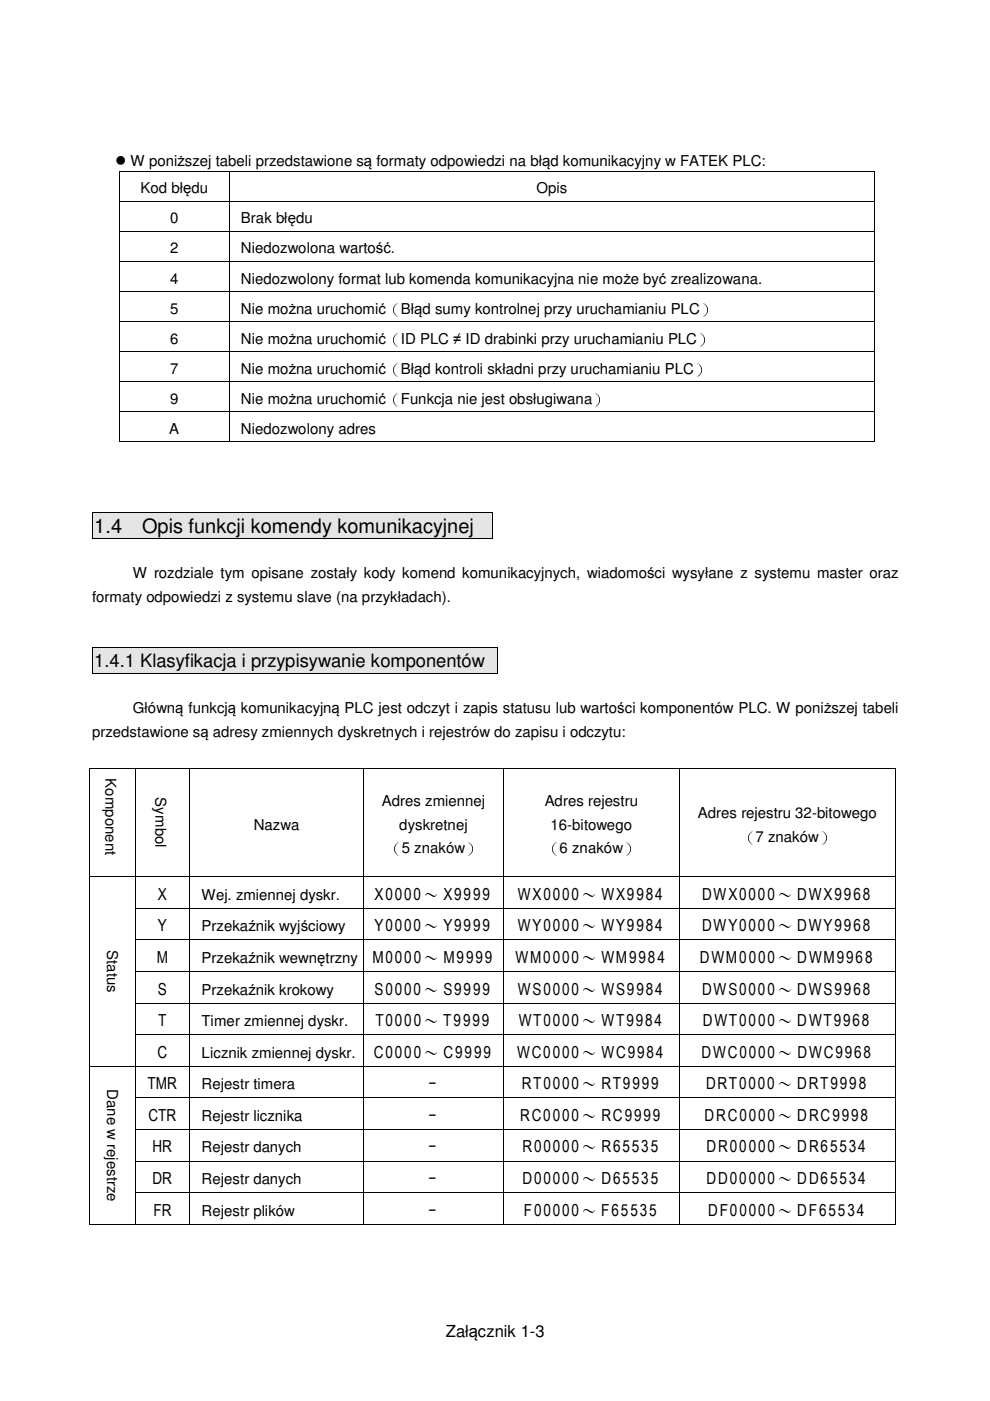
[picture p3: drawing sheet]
<svg xmlns="http://www.w3.org/2000/svg" width="210mm" height="297mm" viewBox="0 0 210 297" stroke-linecap="round" stroke-linejoin="round" font-family="sans-serif">
<defs><g id="words">
<g font-size="4.2">
<text x="24.3" y="35.3">●</text>
<text x="20" y="112.9">1.4</text>
<text x="30.1" y="112.9">Opis funkcji komendy komunikacyjnej</text>
</g>
<text font-size="3.9" x="20" y="141.5">1.4.1 Klasyfikacja i przypisywanie komponentów</text>
<g font-size="3.5">
<text x="33.4" y="190.8">X</text>
<text x="79.4" y="190.8">X0000～ X9999</text>
<text x="109.8" y="190.8">WX0000～ WX9984</text>
<text x="148.8" y="190.8">DWX0000～ DWX9968</text>
<text x="33.4" y="197.4">Y</text>
<text x="79.4" y="197.4">Y0000～ Y9999</text>
<text x="109.8" y="197.4">WY0000～ WY9984</text>
<text x="148.8" y="197.4">DWY0000～ DWY9968</text>
<text x="33.2" y="204.1">M</text>
<text x="79" y="204.1">M0000～ M9999</text>
<text x="109.3" y="204.1">WM0000～ WM9984</text>
<text x="148.4" y="204.1">DWM0000～ DWM9968</text>
<text x="33.4" y="210.9">S</text>
<text x="79.4" y="210.9">S0000～ S9999</text>
<text x="109.8" y="210.9">WS0000～ WS9984</text>
<text x="148.8" y="210.9">DWS0000～ DWS9968</text>
<text x="33.5" y="217.6">T</text>
<text x="79.6" y="217.6">T0000～ T9999</text>
<text x="110" y="217.6">WT0000～ WT9984</text>
<text x="149" y="217.6">DWT0000～ DWT9968</text>
<text x="33.4" y="224.2">C</text>
<text x="79.3" y="224.2">C0000～ C9999</text>
<text x="109.6" y="224.2">WC0000～ WC9984</text>
<text x="148.7" y="224.2">DWC0000～ DWC9968</text>
<text x="31.3" y="231">TMR</text>
<text x="90.8" y="231">−</text>
<text x="110.7" y="231">RT0000～ RT9999</text>
<text x="149.7" y="231">DRT0000～ DRT9998</text>
<text x="31.5" y="237.7">CTR</text>
<text x="90.8" y="237.7">−</text>
<text x="110.3" y="237.7">RC0000～ RC9999</text>
<text x="149.4" y="237.7">DRC0000～ DRC9998</text>
<text x="32.3" y="244.3">HR</text>
<text x="90.8" y="244.3">−</text>
<text x="110.8" y="244.3">R00000～ R65535</text>
<text x="149.8" y="244.3">DR00000～ DR65534</text>
<text x="32.3" y="251.1">DR</text>
<text x="90.8" y="251.1">−</text>
<text x="110.8" y="251.1">D00000～ D65535</text>
<text x="149.8" y="251.1">DD00000～ DD65534</text>
<text x="32.5" y="257.8">FR</text>
<text x="90.8" y="257.8">−</text>
<text x="111.1" y="257.8">F00000～ F65535</text>
<text x="150.2" y="257.8">DF00000～ DF65534</text>
<text x="94.5" y="283.5">Załącznik 1-3</text>
</g>
<g font-size="3.2">
<text x="27.7" y="35.3">W poniższej tabeli przedstawione są formaty odpowiedzi na błąd komunikacyjny w FATEK PLC:</text>
<text x="29.8" y="41">Kod błędu</text>
<text x="113.7" y="41">Opis</text>
<text x="36.1" y="47.4">0</text>
<text x="51.1" y="47.4">Brak błędu</text>
<text x="36.1" y="53.7">2</text>
<text x="51.1" y="53.7">Niedozwolona wartość.</text>
<text x="36.1" y="60.2">4</text>
<text x="51.1" y="60.2">Niedozwolony format lub komenda komunikacyjna nie może być zrealizowana.</text>
<text x="36.1" y="66.5">5</text>
<text x="51.1" y="66.5">Nie można uruchomić（Błąd sumy kontrolnej przy uruchamianiu PLC）</text>
<text x="36.1" y="72.9">6</text>
<text x="51.1" y="72.9">Nie można uruchomić（ID PLC ≠ ID drabinki przy uruchamianiu PLC）</text>
<text x="36.1" y="79.2">7</text>
<text x="51.1" y="79.2">Nie można uruchomić（Błąd kontroli składni przy uruchamianiu PLC）</text>
<text x="36.1" y="85.6">9</text>
<text x="51.1" y="85.6">Nie można uruchomić（Funkcja nie jest obsługiwana）</text>
<text x="35.9" y="91.9">A</text>
<text x="51.1" y="91.9">Niedozwolony adres</text>
<text x="28.2" y="122.6">W rozdziale tym opisane zostały kody komend komunikacyjnych, wiadomości wysyłane z systemu master oraz</text>
<text x="19.5" y="127.6">formaty odpowiedzi z systemu slave (na przykładach).</text>
<text x="28.2" y="151.2">Główną funkcją komunikacyjną PLC jest odczyt i zapis statusu lub wartości komponentów PLC. W poniższej tabeli</text>
<text x="19.5" y="156.2">przedstawione są adresy zmiennych dyskretnych i rejestrów do zapisu i odczytu:</text>
<text x="22.4" y="165" transform="rotate(90 22.4 165)">Komponent</text>
<text x="32.9" y="169.1" transform="rotate(90 32.9 169.1)">Symbol</text>
<text x="80.9" y="170.9">Adres zmiennej</text>
<text x="115.5" y="170.9">Adres rejestru</text>
<text x="148" y="173.4">Adres rejestru 32-bitowego</text>
<text x="53.8" y="175.9">Nazwa</text>
<text x="84.7" y="175.9">dyskretnej</text>
<text x="116.7" y="175.9">16-bitowego</text>
<text x="157" y="178.4">（7 znaków）</text>
<text x="82" y="180.9">（5 znaków）</text>
<text x="115.5" y="180.9">（6 znaków）</text>
<text x="42.8" y="190.8">Wej. zmiennej dyskr.</text>
<text x="42.8" y="197.4">Przekaźnik wyjściowy</text>
<text x="22.7" y="201.5" transform="rotate(90 22.7 201.5)">Status</text>
<text x="42.8" y="204.1">Przekaźnik wewnętrzny</text>
<text x="42.8" y="210.9">Przekaźnik krokowy</text>
<text x="42.8" y="217.6">Timer zmiennej dyskr.</text>
<text x="42.8" y="224.2">Licznik zmiennej dyskr.</text>
<text x="22.7" y="230.9" transform="rotate(90 22.7 230.9)">Dane w rejestrze</text>
<text x="42.8" y="231">Rejestr timera</text>
<text x="42.8" y="237.7">Rejestr licznika</text>
<text x="42.8" y="244.3">Rejestr danych</text>
<text x="42.8" y="251.1">Rejestr danych</text>
<text x="42.8" y="257.8">Rejestr plików</text>
</g>
</g></defs>
<g fill="#000">
<path d="M25.3 36.3h.1v.1h-.1zM48.6 36.3h.1v.1h-.1zM185.3 36.3h.2v.1h-.2zM25.3 42.6h.1v.2h-.1zM25.3 49h.1v.1h-.1zM25.3 55.3h.1v.2h-.1zM48.6 42.6h.1v.2h-.1zM48.6 49h.1v.1h-.1zM48.6 55.3h.1v.2h-.1zM185.3 42.6h.2v.2h-.2zM185.3 49h.2v.1h-.2zM185.3 55.3h.2v.2h-.2z"/>
<path d="M25.3 61.8h.1v.2h-.1zM25.3 68.2h.1v.1h-.1zM25.3 74.5h.1v.2h-.1zM48.6 61.8h.1v.2h-.1zM48.6 68.2h.1v.1h-.1zM48.6 74.5h.1v.2h-.1zM185.3 61.8h.2v.2h-.2zM185.3 68.2h.2v.1h-.2zM185.3 74.5h.2v.2h-.2zM25.3 80.9h.1v.1h-.1zM25.3 87.2h.1v.2h-.1zM25.3 93.6h.1v.1h-.1z"/>
<path d="M48.6 80.9h.1v.1h-.1zM48.6 87.2h.1v.2h-.1zM48.6 93.6h.1v.1h-.1zM185.3 80.9h.2v.1h-.2zM185.3 87.2h.2v.2h-.2zM185.3 93.6h.2v.1h-.2z"/>
</g>
<g fill="none" stroke="#000" stroke-width=".21">
<path d="M25.4 36.4v6.2M25.4 36.4h23.2M48.6 36.4v6.2M48.7 36.4h136.6M185.4 36.4v6.2M25.4 42.8v6.2M25.4 49.1v6.2M25.4 55.5v6.3M25.4 42.7h23.2M25.4 49.1h23.2M25.4 55.4h23.2M48.6 42.8v6.2"/>
<path d="M48.6 49.1v6.2M48.6 55.5v6.3M48.7 42.7h136.6M48.7 49.1h136.6M48.7 55.4h136.6M185.4 42.8v6.2M185.4 49.1v6.2M185.4 55.5v6.3M25.4 62v6.2M25.4 68.3v6.2M25.4 74.7v6.2M25.4 61.9h23.2"/>
<path d="M25.4 68.2h23.2M25.4 74.6h23.2M48.6 62v6.2M48.6 68.3v6.2M48.6 74.7v6.2M48.7 61.9h136.6M48.7 68.2h136.6M48.7 74.6h136.6M185.4 62v6.2M185.4 68.3v6.2M185.4 74.7v6.2M25.4 81v6.2"/>
<path d="M25.4 87.4v6.2M25.4 80.9h23.2M25.4 87.3h23.2M25.4 93.6h23.2M48.6 81v6.2M48.6 87.4v6.2M48.7 80.9h136.6M48.7 87.3h136.6M48.7 93.6h136.6M185.4 81v6.2M185.4 87.4v6.2"/>
</g>
<g fill="#e5e5e5">
<path d="M19.6 108.7h84.8v5.5h-84.8z"/>
<path d="M20 108.9h84v5.1h-84z"/>
</g>
<path d="M19.4 108.5h.2v.2h-.2zM19.4 114.2h.2v.1h-.2zM104.4 108.5h.2v.2h-.2zM104.4 114.2h.2v.1h-.2z" fill="#000"/>
<path d="M19.5 108.7v5.5M19.6 108.6h84.8M19.6 114.3h84.8M104.5 108.7v5.5" fill="none" stroke="#000" stroke-width=".21"/>
<g fill="#e5e5e5">
<path d="M19.6 137.3h85.8v5.4h-85.8z"/>
<path d="M20 137.5h85v5h-85z"/>
</g>
<g fill="#000">
<path d="M19.4 137.1h.2v.2h-.2zM105.4 137.1h.2v.2h-.2zM19.4 142.7h.2v.2h-.2zM105.4 142.7h.2v.2h-.2zM18.9 162.9h.2v.1h-.2zM28.6 162.9h.1v.1h-.1zM40.2 162.9h.1v.1h-.1zM77 162.9h.1v.1h-.1zM106.8 162.9h.1v.1h-.1zM143.9 162.9h.2v.1h-.2zM189.8 162.9h.2v.1h-.2zM18.9 185.8h.2v.2h-.2z"/>
<path d="M18.9 192.5h.2v.2h-.2zM18.9 199.2h.2v.1h-.2zM28.6 185.8h.1v.2h-.1zM28.6 192.5h.1v.2h-.1zM28.6 199.2h.1v.1h-.1zM40.2 185.8h.1v.2h-.1zM40.2 192.5h.1v.2h-.1zM40.2 199.2h.1v.1h-.1zM77 185.8h.1v.2h-.1zM77 192.5h.1v.2h-.1zM77 199.2h.1v.1h-.1zM106.8 185.8h.1v.2h-.1z"/>
<path d="M106.8 192.5h.1v.2h-.1zM106.8 199.2h.1v.1h-.1zM143.9 185.8h.2v.2h-.2zM143.9 192.5h.2v.2h-.2zM143.9 199.2h.2v.1h-.2zM189.8 185.8h.2v.2h-.2zM189.8 192.5h.2v.2h-.2zM189.8 199.2h.2v.1h-.2zM18.9 205.9h.2v.2h-.2zM18.9 212.6h.2v.2h-.2zM18.9 219.3h.2v.2h-.2zM28.6 205.9h.1v.2h-.1z"/>
<path d="M28.6 212.6h.1v.2h-.1zM28.6 219.3h.1v.2h-.1zM40.2 205.9h.1v.2h-.1zM40.2 212.6h.1v.2h-.1zM40.2 219.3h.1v.2h-.1zM77 205.9h.1v.2h-.1zM77 212.6h.1v.2h-.1zM77 219.3h.1v.2h-.1zM106.8 205.9h.1v.2h-.1zM106.8 212.6h.1v.2h-.1zM106.8 219.3h.1v.2h-.1zM143.9 205.9h.2v.2h-.2z"/>
<path d="M143.9 212.6h.2v.2h-.2zM143.9 219.3h.2v.2h-.2zM189.8 205.9h.2v.2h-.2zM189.8 212.6h.2v.2h-.2zM189.8 219.3h.2v.2h-.2zM18.9 226h.2v.2h-.2zM18.9 232.7h.2v.2h-.2zM18.9 239.4h.2v.2h-.2zM28.6 226h.1v.2h-.1zM28.6 232.7h.1v.2h-.1zM28.6 239.4h.1v.2h-.1zM40.2 226h.1v.2h-.1z"/>
<path d="M40.2 232.7h.1v.2h-.1zM40.2 239.4h.1v.2h-.1zM77 226h.1v.2h-.1zM77 232.7h.1v.2h-.1zM77 239.4h.1v.2h-.1zM106.8 226h.1v.2h-.1zM106.8 232.7h.1v.2h-.1zM106.8 239.4h.1v.2h-.1zM143.9 226h.2v.2h-.2zM143.9 232.7h.2v.2h-.2zM143.9 239.4h.2v.2h-.2zM189.8 226h.2v.2h-.2z"/>
<path d="M189.8 232.7h.2v.2h-.2zM189.8 239.4h.2v.2h-.2zM18.9 246.1h.2v.2h-.2zM18.9 252.8h.2v.2h-.2zM18.9 259.5h.2v.2h-.2zM28.6 246.1h.1v.2h-.1zM28.6 252.8h.1v.2h-.1zM28.6 259.5h.1v.2h-.1zM40.2 246.1h.1v.2h-.1zM40.2 252.8h.1v.2h-.1zM40.2 259.5h.1v.2h-.1zM77 246.1h.1v.2h-.1z"/>
<path d="M77 252.8h.1v.2h-.1zM77 259.5h.1v.2h-.1zM106.8 246.1h.1v.2h-.1zM106.8 252.8h.1v.2h-.1zM106.8 259.5h.1v.2h-.1zM143.9 246.1h.2v.2h-.2zM143.9 252.8h.2v.2h-.2zM143.9 259.5h.2v.2h-.2zM189.8 246.1h.2v.2h-.2zM189.8 252.8h.2v.2h-.2zM189.8 259.5h.2v.2h-.2z"/>
</g>
<g fill="none" stroke="#000" stroke-width=".21">
<path d="M19.5 137.3v5.4M19.6 137.2h85.8M105.5 137.3v5.4M19.6 142.8h85.8M19 163v22.8M19.1 162.9h9.5M28.7 163v22.8M28.7 162.9h11.5M40.3 163v22.8M40.3 162.9h36.7M77 163v22.8M77.1 162.9h29.7"/>
<path d="M106.8 163v22.8M106.9 162.9h37M144 163v22.8M144.1 162.9h45.7M189.9 163v22.8M19 186v6.5M19 192.7v6.5M19 199.3v6.6M19.1 185.9h9.5M28.7 186v6.5M28.7 192.7v6.5M28.7 199.3v6.6"/>
<path d="M28.7 185.9h11.5M28.7 192.6h11.5M28.7 199.3h11.5M40.3 186v6.5M40.3 192.7v6.5M40.3 199.3v6.6M40.3 185.9h36.7M40.3 192.6h36.7M40.3 199.3h36.7M77 186v6.5M77 192.7v6.5M77 199.3v6.6"/>
<path d="M77.1 185.9h29.7M77.1 192.6h29.7M77.1 199.3h29.7M106.8 186v6.5M106.8 192.7v6.5M106.8 199.3v6.6M106.9 185.9h37M106.9 192.6h37M106.9 199.3h37M144 186v6.5M144 192.7v6.5M144 199.3v6.6"/>
<path d="M144.1 185.9h45.7M144.1 192.6h45.7M144.1 199.3h45.7M189.9 186v6.5M189.9 192.7v6.5M189.9 199.3v6.6M19 206.1v6.5M19 212.8v6.5M19 219.5v6.5M28.7 206.1v6.5M28.7 212.8v6.5M28.7 219.5v6.5"/>
<path d="M28.7 206h11.5M28.7 212.7h11.5M28.7 219.4h11.5M40.3 206.1v6.5M40.3 212.8v6.5M40.3 219.5v6.5M40.3 206h36.7M40.3 212.7h36.7M40.3 219.4h36.7M77 206.1v6.5M77 212.8v6.5M77 219.5v6.5"/>
<path d="M77.1 206h29.7M77.1 212.7h29.7M77.1 219.4h29.7M106.8 206.1v6.5M106.8 212.8v6.5M106.8 219.5v6.5M106.9 206h37M106.9 212.7h37M106.9 219.4h37M144 206.1v6.5M144 212.8v6.5M144 219.5v6.5"/>
<path d="M144.1 206h45.7M144.1 212.7h45.7M144.1 219.4h45.7M189.9 206.1v6.5M189.9 212.8v6.5M189.9 219.5v6.5M19 226.2v6.5M19 232.9v6.5M19 239.6v6.5M19.1 226.1h9.5M28.7 226.2v6.5M28.7 232.9v6.5"/>
<path d="M28.7 239.6v6.5M28.7 226.1h11.5M28.7 232.8h11.5M28.7 239.5h11.5M40.3 226.2v6.5M40.3 232.9v6.5M40.3 239.6v6.5M40.3 226.1h36.7M40.3 232.8h36.7M40.3 239.5h36.7M77 226.2v6.5M77 232.9v6.5"/>
<path d="M77 239.6v6.5M77.1 226.1h29.7M77.1 232.8h29.7M77.1 239.5h29.7M106.8 226.2v6.5M106.8 232.9v6.5M106.8 239.6v6.5M106.9 226.1h37M106.9 232.8h37M106.9 239.5h37M144 226.2v6.5M144 232.9v6.5"/>
<path d="M144 239.6v6.5M144.1 226.1h45.7M144.1 232.8h45.7M144.1 239.5h45.7M189.9 226.2v6.5M189.9 232.9v6.5M189.9 239.6v6.5M19 246.3v6.5M19 253v6.5M19.1 259.6h9.5M28.7 246.3v6.5M28.7 253v6.5"/>
<path d="M28.7 246.2h11.5M28.7 252.9h11.5M28.7 259.6h11.5M40.3 246.3v6.5M40.3 253v6.5M40.3 246.2h36.7M40.3 252.9h36.7M40.3 259.6h36.7M77 246.3v6.5M77 253v6.5M77.1 246.2h29.7M77.1 252.9h29.7"/>
<path d="M77.1 259.6h29.7M106.8 246.3v6.5M106.8 253v6.5M106.9 246.2h37M106.9 252.9h37M106.9 259.6h37M144 246.3v6.5M144 253v6.5M144.1 246.2h45.7M144.1 252.9h45.7M144.1 259.6h45.7M189.9 246.3v6.5"/>
<path d="M189.9 253v6.5"/>
</g>
<use href="#words"/>
</svg>
